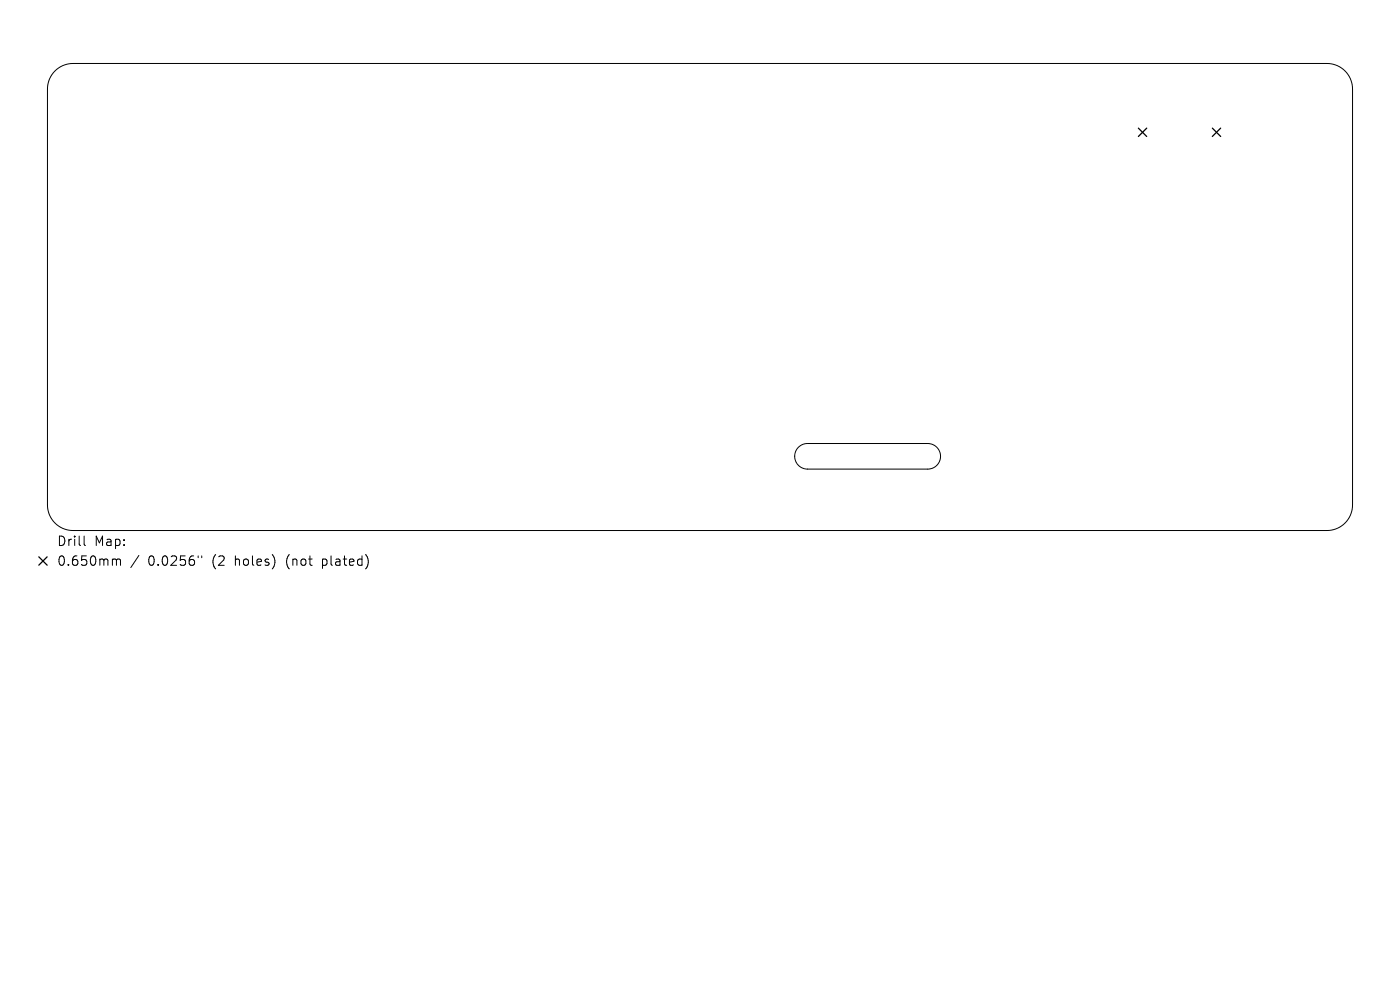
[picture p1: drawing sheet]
<svg xmlns="http://www.w3.org/2000/svg" width="297mm" height="210mm" viewBox="0 0 297 210" stroke-linecap="round" stroke-linejoin="round" font-family="sans-serif">
<defs><g id="words">
<g font-size="2.8">
<text x="12" y="116.1">Drill</text>
<text x="20" y="116.1">Map:</text>
<text x="12" y="120.3">0.650mm</text>
<text x="31.4" y="120.3">0.0256&quot;</text>
<text x="45.2" y="120.3">(2</text>
<text x="50.1" y="120.3">holes)</text>
<text x="61.2" y="120.3">(not</text>
<text x="69" y="120.3">plated)</text>
</g>
</g></defs>
<path d="M11.7 15.1a5.4 5.4 0 0 1 3.8-1.6h266a5.4 5.4 0 0 1 5.4 5.4v88.2a5.4 5.4 0 0 1-5.4 5.4h-266a5.4 5.4 0 0 1-5.4-5.4v-88.2a5.4 5.4 0 0 1 1.6-3.8zM169.4 94.9a2.71 2.71 0 0 1 1.9-.8h25.5a2.71 2.71 0 0 1 2.7 2.7 2.71 2.71 0 0 1-2.7 2.7h-25.5a2.71 2.71 0 0 1-2.5-1.7 2.71 2.71 0 0 1 .6-2.9zM17.8 113.7v1.7l.3 .3M24.1 118.6l.5 .1 .1 .2M24.7 118.9l.3-.3 .5 .1 .1 1.2M24.7 118.9v1M29.5 117.8l-1.7 2.6M42 117.9v.4M42.8 117.9v.4" fill="none" stroke="#000" stroke-width=".21"/>
<path d="M241.5 27.2l1.8 1.8M243.3 27.2l-1.8 1.8M257.2 27.2l1.8 1.8M259 27.2l-1.8 1.8M8.2 118.1l1.8 1.8M10 118.1l-1.8 1.8" fill="none" stroke="#000" stroke-width=".27"/>
<use href="#words"/>
</svg>
